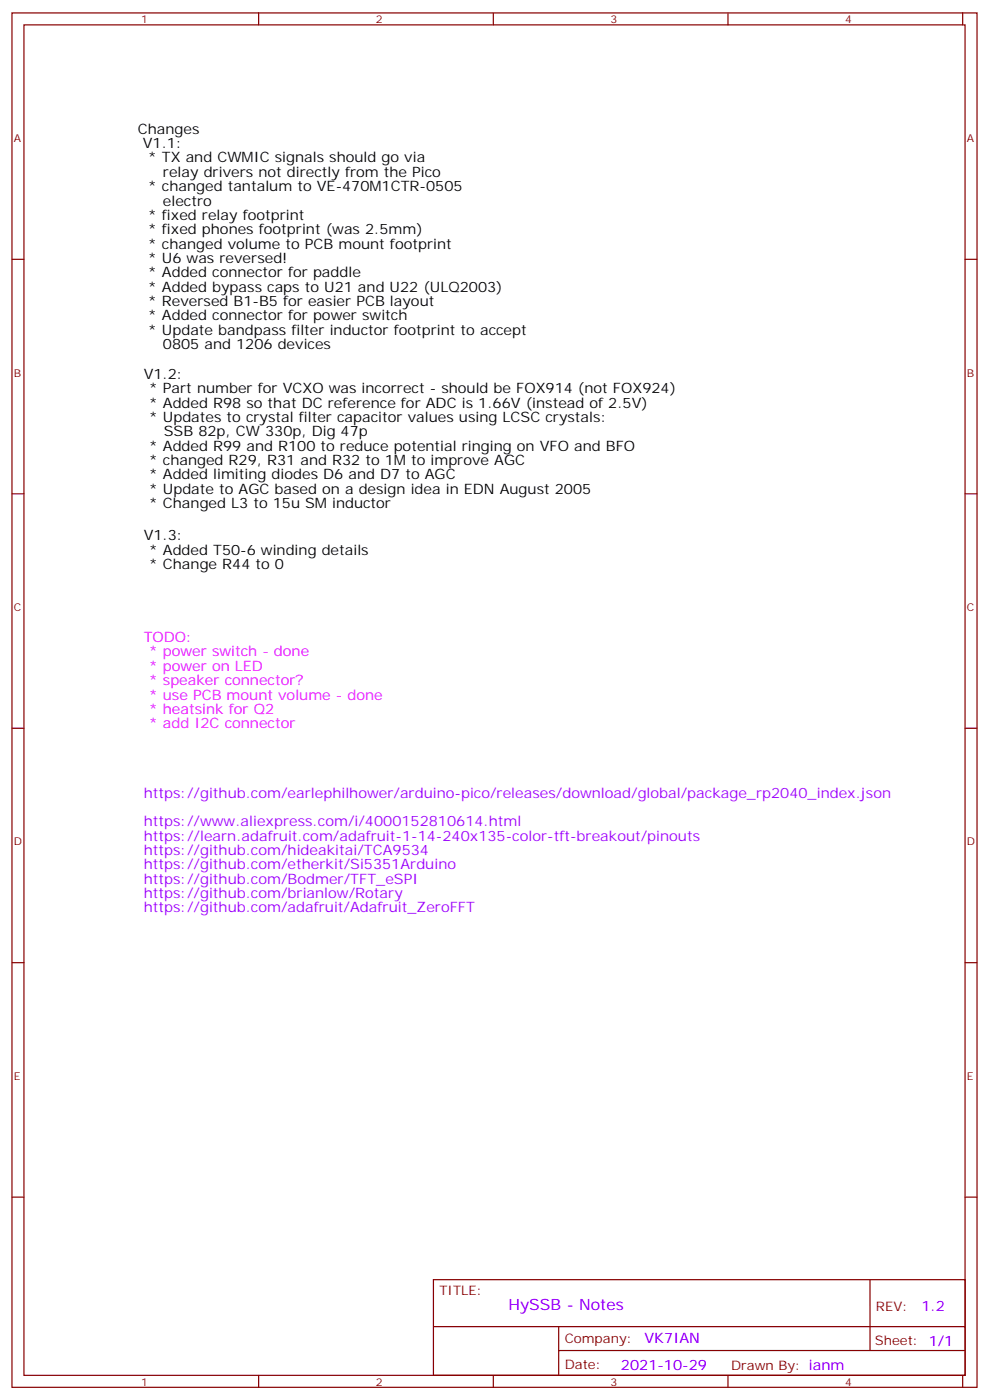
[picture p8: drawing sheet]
<svg xmlns="http://www.w3.org/2000/svg" width="291mm" height="413mm" viewBox="0 0 291 413" stroke-linecap="round" stroke-linejoin="round" font-family="sans-serif">
<defs><g id="words">
<text font-size="4.6" fill="#00f" x="149.8" y="386.4">HySSB - Notes</text>
<g font-size="4.2">
<text x="40.6" y="39.4">Changes</text>
<text x="42.1" y="43.7">V1.1:</text>
<text x="43.5" y="47.9">* TX and CWMIC signals should go via</text>
<text x="48" y="52.1">relay drivers not directly from the Pico</text>
<text x="43.5" y="56.4">* changed tantalum to VE-470M1CTR-0505</text>
<text x="43.5" y="64.8">* fixed relay footprint</text>
<text x="48" y="60.6">electro</text>
<text x="43.5" y="69.1">* fixed phones footprint (was 2.5mm)</text>
<text x="43.5" y="73.3">* changed volume to PCB mount footprint</text>
<text x="43.5" y="77.5">* U6 was reversed!</text>
<text x="43.5" y="81.8">* Added connector for paddle</text>
<text x="43.5" y="86">* Added bypass caps to U21 and U22 (ULQ2003)</text>
<text x="43.5" y="90.2">* Reversed B1-B5 for easier PCB layout</text>
<text x="43.5" y="94.5">* Added connector for power switch</text>
<text x="43.5" y="98.7">* Update bandpass filter inductor footprint to accept</text>
<text x="48" y="102.9">0805 and 1206 devices</text>
<text x="42.3" y="111.8">V1.2:</text>
<text x="43.8" y="116">* Part number for VCXO was incorrect - should be FOX914 (not FOX924)</text>
<text x="43.8" y="120.2">* Added R98 so that DC reference for ADC is 1.66V (instead of 2.5V)</text>
<text x="43.8" y="124.5">* Updates to crystal filter capacitor values using LCSC crystals:</text>
<text x="48.3" y="128.7">SSB 82p, CW 330p, Dig 47p</text>
<text x="43.8" y="132.9">* Added R99 and R100 to reduce potential ringing on VFO and BFO</text>
<text x="43.8" y="137.2">* changed R29, R31 and R32 to 1M to improve AGC</text>
<text x="43.8" y="141.4">* Added limiting diodes D6 and D7 to AGC</text>
<text x="43.8" y="145.6">* Update to AGC based on a design idea in EDN August 2005</text>
<text x="43.8" y="149.9">* Changed L3 to 15u SM inductor</text>
<text x="42.3" y="159.4">V1.3:</text>
<text x="43.8" y="163.6">* Added T50-6 winding details</text>
<text x="43.8" y="167.9">* Change R44 to 0</text>
</g>
<g font-size="4.2" fill="#f0f">
<text x="42.3" y="189.4">TODO:</text>
<text x="43.8" y="193.6">* power switch - done</text>
<text x="43.8" y="197.8">* power on LED</text>
<text x="43.8" y="202.1">* speaker connector?</text>
<text x="43.8" y="206.3">* use PCB mount volume - done</text>
<text x="43.8" y="210.5">* heatsink for Q2</text>
<text x="43.8" y="214.8">* add I2C connector</text>
</g>
<g font-size="4.2" fill="#90f">
<text x="42.3" y="235.2">https://github.com/earlephilhower/arduino-pico/releases/download/global/package_rp2040_index.json</text>
<text x="42.3" y="243.7">https://www.aliexpress.com/i/4000152810614.html</text>
<text x="42.3" y="247.9">https://learn.adafruit.com/adafruit-1-14-240x135-color-tft-breakout/pinouts</text>
<text x="42.3" y="252.2">https://github.com/hideakitai/TCA9534</text>
<text x="42.3" y="256.4">https://github.com/etherkit/Si5351Arduino</text>
<text x="42.3" y="260.6">https://github.com/Bodmer/TFT_eSPI</text>
<text x="42.3" y="264.9">https://github.com/brianlow/Rotary</text>
<text x="42.3" y="269.1">https://github.com/adafruit/Adafruit_ZeroFFT</text>
</g>
<g font-size="4.2" fill="#00f">
<text x="271.5" y="386.7">1.2</text>
<text x="189.9" y="396.2">VK7IAN</text>
<text x="183" y="404">2021-10-29</text>
</g>
<g font-size="3.9" fill="#800">
<text x="129.5" y="382">TITLE:</text>
<text x="258.1" y="386.7">REV:</text>
<text x="166.4" y="396.2">Company:</text>
<text x="257.7" y="396.8">Sheet: 1/1</text>
<text x="166.4" y="403.9">Date:</text>
<text x="215.4" y="403.9">Drawn By: ianm</text>
</g>
<g font-size="3.2" fill="#800">
<text x="41.6" y="6.8">1</text>
<text x="110.8" y="6.8">2</text>
<text x="179.9" y="6.8">3</text>
<text x="249.1" y="6.8">4</text>
<text x="4.1" y="41.9">A</text>
<text x="284.9" y="41.9">A</text>
<text x="4.1" y="111.1">B</text>
<text x="284.9" y="111.1">B</text>
<text x="4.1" y="180.2">C</text>
<text x="284.9" y="180.2">C</text>
<text x="4.1" y="249.3">D</text>
<text x="284.9" y="249.3">D</text>
<text x="4.1" y="318.5">E</text>
<text x="284.9" y="318.5">E</text>
<text x="41.6" y="408.6">1</text>
<text x="110.8" y="408.6">2</text>
<text x="179.9" y="408.6">3</text>
<text x="249.1" y="408.6">4</text>
</g>
</g></defs>
<g fill="none" stroke="#870000" stroke-width=".35">
<path d="M3.5 3.8h284.4v405.4h-284.4zM7.1 7.3h277.2v398.3h-277.2zM76.2 3.8v3.5M145.3 3.8v3.5M214.5 3.8v3.5M283.6 3.8v3.5M3.5 76.5h3.6M284.3 76.5h3.6M3.5 145.6h3.6M284.3 145.6h3.6M3.5 214.8h3.6M284.3 214.8h3.6"/>
<path d="M3.5 283.9h3.6M284.3 283.9h3.6M3.5 353.1h3.6M284.3 353.1h3.6M127.7 377.4h156.6v28.2h-156.6zM256.3 377.4v20.9M127.7 391.2h156.5M164.6 398.3h119.6M164.6 391.2v14.2M76.2 405.6v3.6M145.3 405.6v3.6M214.5 405.6v3.6"/>
<path d="M283.6 405.6v3.6"/>
</g>
<use href="#words"/>
</svg>
